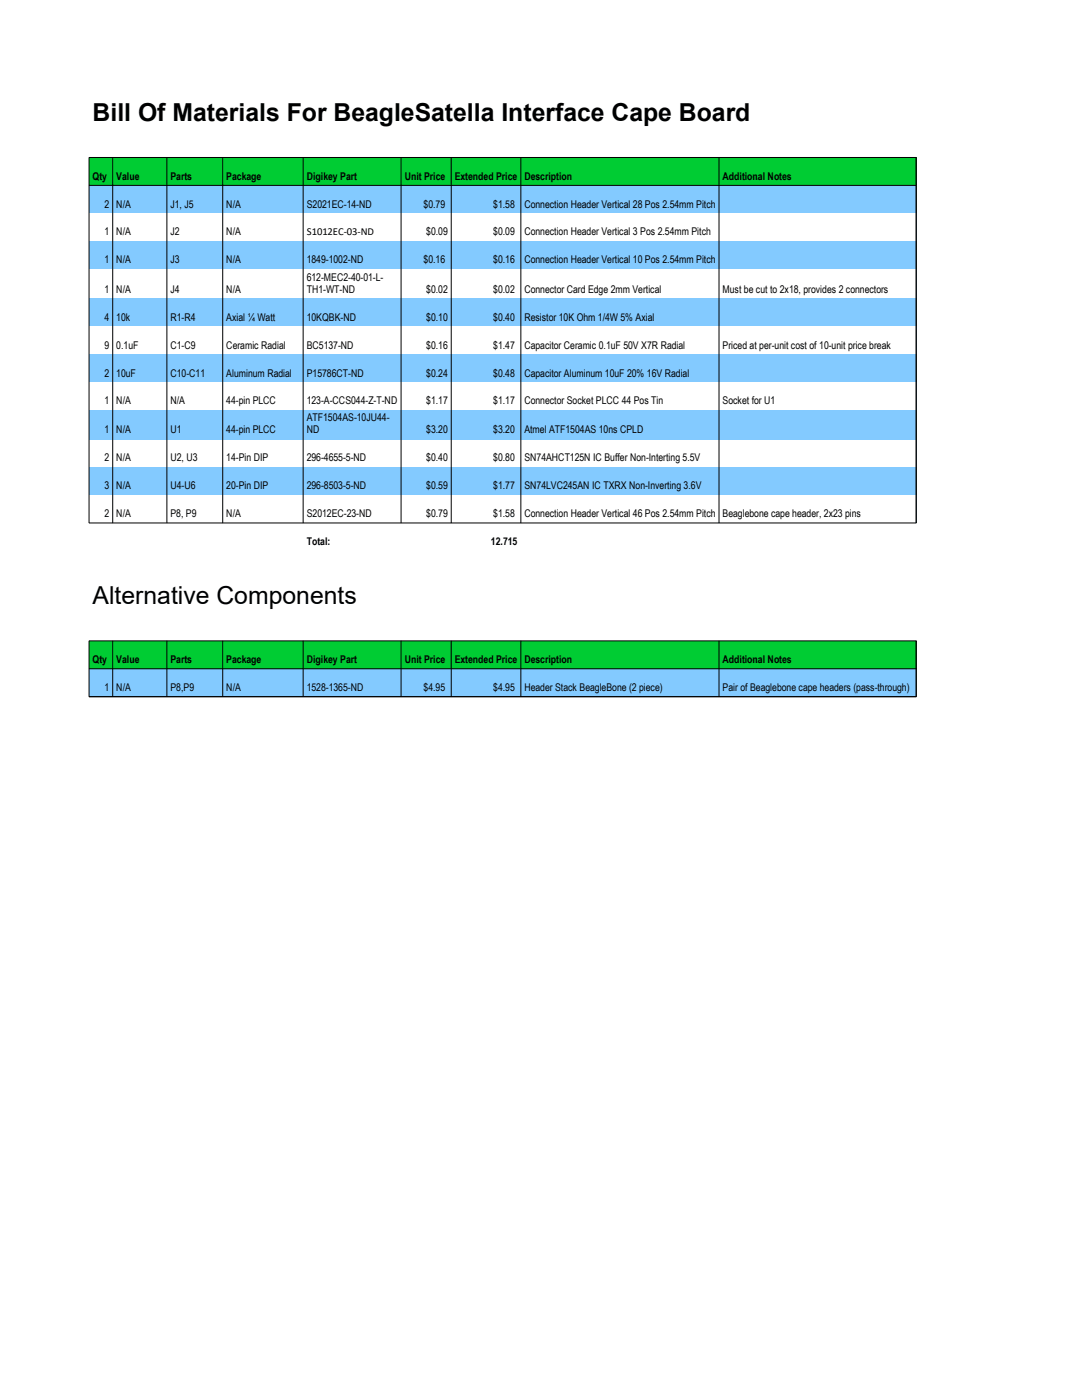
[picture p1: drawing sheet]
<svg xmlns="http://www.w3.org/2000/svg" width="216mm" height="279mm" viewBox="0 0 216 279" stroke-linecap="round" stroke-linejoin="round" font-family="sans-serif">
<defs><g id="words">
<g font-size="4.9">
<text x="18.5" y="24.1">Bill Of Materials For BeagleSatella Interface Cape Board</text>
<text x="18.5" y="120.6">Alternative Components</text>
</g>
<g font-size="2.1">
<text x="18.5" y="35.8">Qty</text>
<text x="23.2" y="35.8">Value</text>
<text x="34" y="35.8">Parts</text>
<text x="45.2" y="35.8">Package</text>
<text x="61.2" y="35.8">Digikey Part</text>
<text x="80.8" y="35.8">Unit Price</text>
<text x="90.7" y="35.8">Extended Price</text>
<text x="104.6" y="35.8">Description</text>
<text x="144.2" y="35.8">Additional Notes</text>
<text x="20.8" y="41.4">2</text>
<text x="23.2" y="41.4">N/A</text>
<text x="34" y="41.4">J1, J5</text>
<text x="45.2" y="41.4">N/A</text>
<text x="61.2" y="41.4">S2021EC-14-ND</text>
<text x="84.5" y="41.4">$0.79</text>
<text x="98.4" y="41.4">$1.58</text>
<text x="104.6" y="41.4">Connection Header Vertical 28 Pos 2.54mm Pitch</text>
<text x="20.8" y="47">1</text>
<text x="23.2" y="47">N/A</text>
<text x="34" y="47">J2</text>
<text x="45.2" y="47">N/A</text>
<text x="61.2" y="46.9">S1012EC-03-ND</text>
<text x="85.1" y="47">$0.09</text>
<text x="98.4" y="47">$0.09</text>
<text x="104.6" y="47">Connection Header Vertical 3 Pos 2.54mm Pitch</text>
<text x="20.8" y="52.6">1</text>
<text x="23.2" y="52.6">N/A</text>
<text x="34" y="52.6">J3</text>
<text x="45.2" y="52.6">N/A</text>
<text x="61.2" y="52.6">1849-1002-ND</text>
<text x="84.5" y="52.6">$0.16</text>
<text x="98.4" y="52.6">$0.16</text>
<text x="104.6" y="52.6">Connection Header Vertical 10 Pos 2.54mm Pitch</text>
<text x="20.8" y="58.5">1</text>
<text x="23.2" y="58.5">N/A</text>
<text x="34" y="58.5">J4</text>
<text x="45.2" y="58.5">N/A</text>
<text x="61.2" y="56">612-MEC2-40-01-L-</text>
<text x="61.2" y="58.5">TH1-WT-ND</text>
<text x="85.1" y="58.5">$0.02</text>
<text x="98.4" y="58.5">$0.02</text>
<text x="104.6" y="58.5">Connector Card Edge 2mm Vertical</text>
<text x="144.2" y="58.5">Must be cut to 2x18, provides 2 connectors</text>
<text x="20.8" y="64">4</text>
<text x="23.2" y="64">10k</text>
<text x="34" y="64">R1-R4</text>
<text x="45.2" y="64">Axial ¼ Watt</text>
<text x="61.2" y="64">10KQBK-ND</text>
<text x="85.1" y="64">$0.10</text>
<text x="98.4" y="64">$0.40</text>
<text x="104.6" y="64">Resistor 10K Ohm 1/4W 5% Axial</text>
<text x="20.8" y="69.6">9</text>
<text x="23.2" y="69.6">0.1uF</text>
<text x="34" y="69.6">C1-C9</text>
<text x="45.2" y="69.6">Ceramic Radial</text>
<text x="61.2" y="69.6">BC5137-ND</text>
<text x="85.1" y="69.6">$0.16</text>
<text x="98.4" y="69.6">$1.47</text>
<text x="104.6" y="69.6">Capacitor Ceramic 0.1uF 50V X7R Radial</text>
<text x="144.2" y="69.6">Priced at per-unit cost of 10-unit price break</text>
<text x="20.8" y="75.2">2</text>
<text x="23.2" y="75.2">10uF</text>
<text x="34" y="75.2">C10-C11</text>
<text x="45.2" y="75.2">Aluminum Radial</text>
<text x="61.2" y="75.2">P15786CT-ND</text>
<text x="85.1" y="75.2">$0.24</text>
<text x="98.4" y="75.2">$0.48</text>
<text x="104.6" y="75.2">Capacitor Aluminum 10uF 20% 16V Radial</text>
<text x="20.8" y="80.7">1</text>
<text x="23.2" y="80.7">N/A</text>
<text x="34" y="80.7">N/A</text>
<text x="45.2" y="80.7">44-pin PLCC</text>
<text x="61.2" y="80.7">123-A-CCS044-Z-T-ND</text>
<text x="85.1" y="80.7">$1.17</text>
<text x="98.4" y="80.7">$1.17</text>
<text x="104.6" y="80.7">Connector Socket PLCC 44 Pos Tin</text>
<text x="144.2" y="80.7">Socket for U1</text>
<text x="20.8" y="86.5">1</text>
<text x="23.2" y="86.5">N/A</text>
<text x="34" y="86.5">U1</text>
<text x="45.2" y="86.5">44-pin PLCC</text>
<text x="61.2" y="84.1">ATF1504AS-10JU44-</text>
<text x="61.2" y="86.5">ND</text>
<text x="85.1" y="86.5">$3.20</text>
<text x="98.4" y="86.5">$3.20</text>
<text x="104.6" y="86.5">Atmel ATF1504AS 10ns CPLD</text>
<text x="20.8" y="92.1">2</text>
<text x="23.2" y="92.1">N/A</text>
<text x="34" y="92.1">U2, U3</text>
<text x="45.2" y="92.1">14-Pin DIP</text>
<text x="61.2" y="92.1">296-4655-5-ND</text>
<text x="85.1" y="92.1">$0.40</text>
<text x="98.4" y="92.1">$0.80</text>
<text x="104.6" y="92.1">SN74AHCT125N IC Buffer Non-Interting 5.5V</text>
<text x="20.8" y="97.6">3</text>
<text x="23.2" y="97.6">N/A</text>
<text x="34" y="97.6">U4-U6</text>
<text x="45.2" y="97.6">20-Pin DIP</text>
<text x="61.2" y="97.6">296-8503-5-ND</text>
<text x="85.1" y="97.6">$0.59</text>
<text x="98.4" y="97.6">$1.77</text>
<text x="104.6" y="97.6">SN74LVC245AN IC TXRX Non-Inverting 3.6V</text>
<text x="20.8" y="103.2">2</text>
<text x="23.2" y="103.2">N/A</text>
<text x="34" y="103.2">P8, P9</text>
<text x="45.2" y="103.2">N/A</text>
<text x="61.2" y="103.2">S2012EC-23-ND</text>
<text x="85.1" y="103.2">$0.79</text>
<text x="98.4" y="103.2">$1.58</text>
<text x="104.6" y="103.2">Connection Header Vertical 46 Pos 2.54mm Pitch</text>
<text x="144.2" y="103.2">Beaglebone cape header, 2x23 pins</text>
<text x="61.2" y="108.8">Total:</text>
<text x="98" y="108.8">12.715</text>
<text x="18.5" y="132.3">Qty</text>
<text x="20.8" y="137.9">1</text>
<text x="23.2" y="132.3">Value</text>
<text x="23.2" y="137.9">N/A</text>
<text x="34" y="132.3">Parts</text>
<text x="34" y="137.9">P8,P9</text>
<text x="45.2" y="132.3">Package</text>
<text x="45.2" y="137.9">N/A</text>
<text x="61.2" y="132.3">Digikey Part</text>
<text x="61.2" y="137.9">1528-1365-ND</text>
<text x="80.8" y="132.3">Unit Price</text>
<text x="84.5" y="137.9">$4.95</text>
<text x="90.7" y="132.3">Extended Price</text>
<text x="98.4" y="137.9">$4.95</text>
<text x="104.6" y="132.3">Description</text>
<text x="104.6" y="137.9">Header Stack BeagleBone (2 piece)</text>
<text x="144.2" y="132.3">Additional Notes</text>
<text x="144.2" y="137.9">Pair of Beaglebone cape headers (pass-through)</text>
</g>
</g></defs>
<path d="M17.8 31.4h165v5.6h-165z" fill-rule="evenodd" fill="#0c3"/>
<g fill="#83caff">
<path d="M17.8 37h165v5.5h-165z" fill-rule="evenodd"/>
<path d="M17.8 48.1h165v5.6h-165z" fill-rule="evenodd"/>
<path d="M17.8 59.6h165v5.5h-165z" fill-rule="evenodd"/>
<path d="M17.8 70.7h165v5.6h-165z" fill-rule="evenodd"/>
<path d="M17.8 81.8h165v5.8h-165z" fill-rule="evenodd"/>
<path d="M17.8 93.2h165v5.6h-165z" fill-rule="evenodd"/>
</g>
<path d="M17.8 127.9h165v5.5h-165z" fill-rule="evenodd" fill="#0c3"/>
<path d="M17.8 133.4h165v5.6h-165z" fill-rule="evenodd" fill="#83caff"/>
<g fill="none" stroke="#000" stroke-width=".2">
<path d="M17.8 37h165M22.5 31.4v73M33.3 31.4v73M44.4 31.4v73M60.5 31.4v73M80 31.4v73M90 31.4v73M103.9 31.4v73M143.5 31.4v73M17.8 104.4h165M17.8 104.4v-73h165v73M17.8 133.5h165"/>
<path d="M17.8 139h165M17.8 139.1v-11.2h165v11.2M22.5 127.9v11.2M33.3 127.9v11.2M44.4 127.9v11.2M60.5 127.9v11.2M80 127.9v11.2M90 127.9v11.2M103.9 127.9v11.2M143.5 127.9v11.2"/>
</g>
<use href="#words"/>
</svg>
